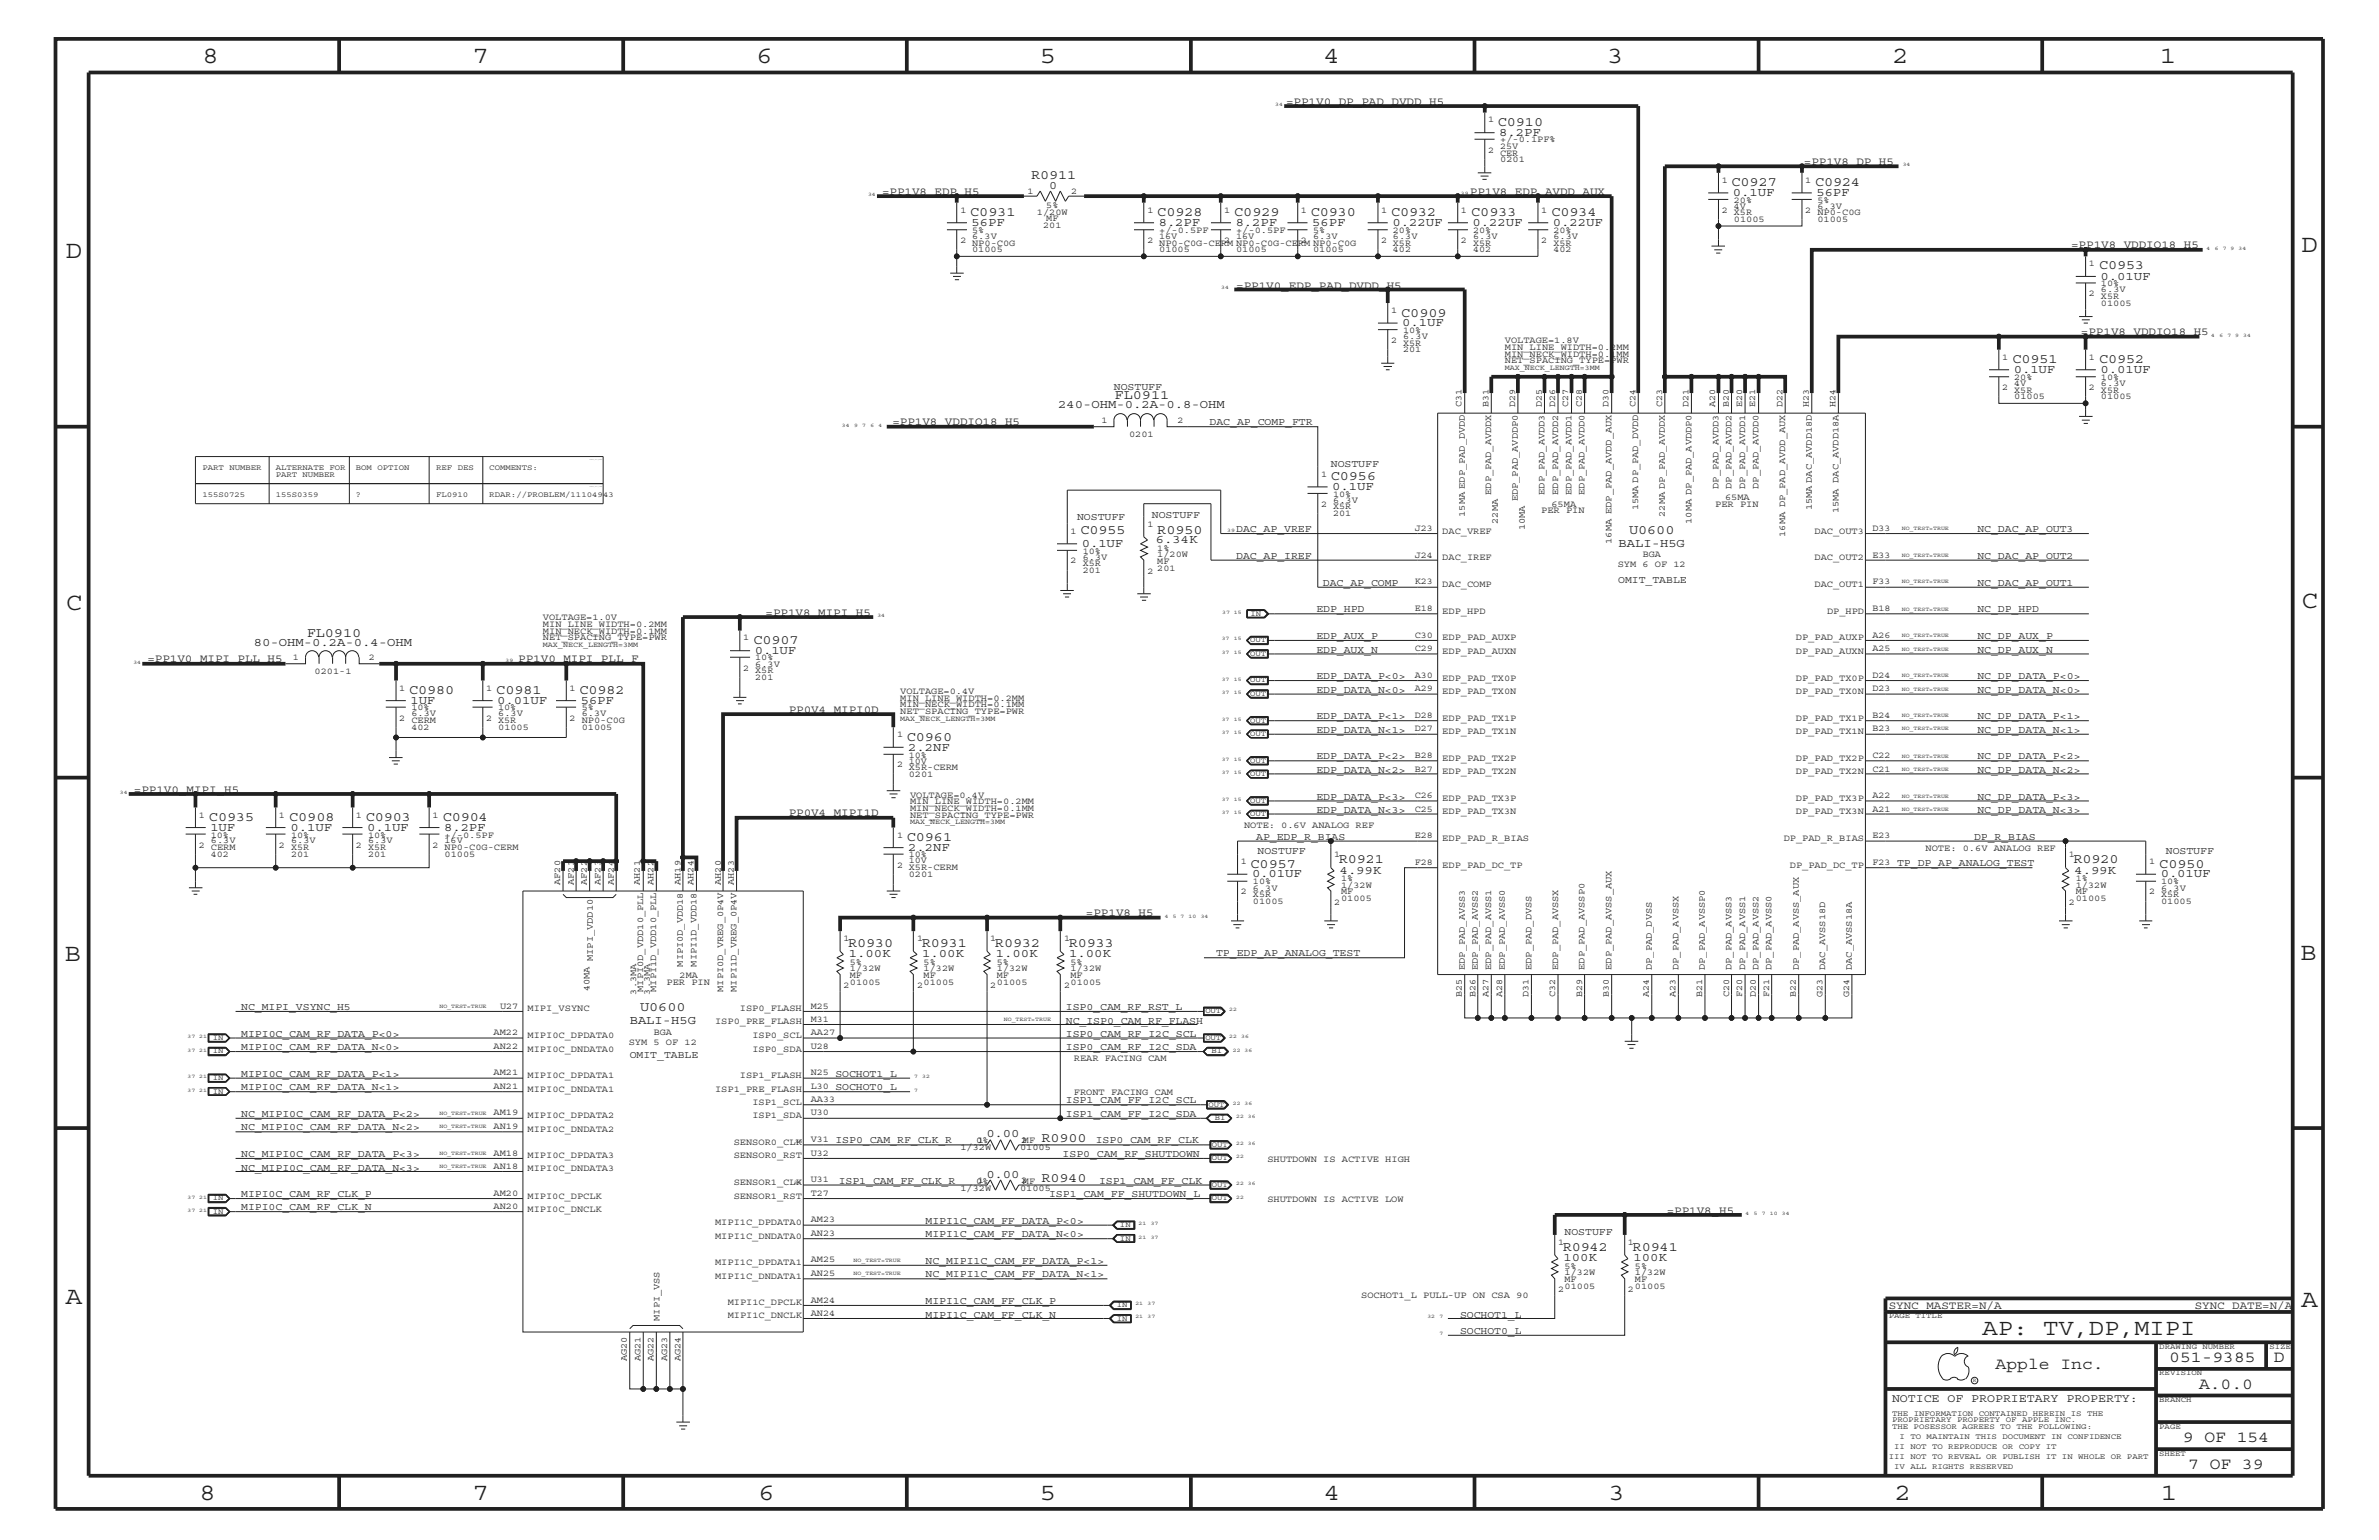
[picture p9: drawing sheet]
<svg xmlns="http://www.w3.org/2000/svg" width="432mm" height="279mm" viewBox="0 0 432 279" stroke-linecap="round" stroke-linejoin="round" font-family="sans-serif">
<defs><g id="words">
<g font-size="4.5" fill="#231f20">
<text x="36.7" y="11.5">8</text>
<text x="85.8" y="11.5">7</text>
<text x="137.3" y="11.5">6</text>
<text x="188.7" y="11.5">5</text>
<text x="240.3" y="11.5">4</text>
<text x="291.7" y="11.5">3</text>
<text x="343.5" y="11.5">2</text>
<text x="392" y="11.5">1</text>
<text x="11.9" y="46.8">D</text>
<text x="417.8" y="45.7">D</text>
<text x="11.9" y="110.6">C</text>
<text x="417.7" y="110.4">C</text>
<text x="11.8" y="174.3">B</text>
<text x="417.6" y="174.2">B</text>
<text x="11.9" y="236.7">A</text>
<text x="417.7" y="237.1">A</text>
<text x="36.2" y="272.1">8</text>
<text x="85.8" y="272.1">7</text>
<text x="137.7" y="272.1">6</text>
<text x="188.7" y="272.1">5</text>
<text x="240.4" y="272.1">4</text>
<text x="292" y="272.1">3</text>
<text x="343.9" y="272.1">2</text>
<text x="392.2" y="272.1">1</text>
</g>
<text font-size="4.1" fill="#231f20" x="359.8" y="242.3">AP: TV,DP,MIPI</text>
<g font-size="3" fill="#231f20">
<text x="362.2" y="248.4">Apple Inc.</text>
<text x="393.7" y="247.1">051-9385</text>
<text x="399.2" y="252">A.0.0</text>
<text x="412.7" y="247.1">D</text>
<text x="396.2" y="261.6">9 OF 154</text>
<text x="397.2" y="266.6">7 OF 39</text>
</g>
<g font-size="2.5" fill="#231f20">
<text x="271.9" y="22.9">C0910</text>
<text x="187.2" y="32.5">R0911</text>
<text x="314.3" y="33.7">C0927</text>
<text x="329.4" y="33.7">C0924</text>
<text x="176.1" y="39.2">C0931</text>
<text x="210.1" y="39.2">C0928</text>
<text x="224" y="39.2">C0929</text>
<text x="237.9" y="39.2">C0930</text>
<text x="252.5" y="39.2">C0932</text>
<text x="267" y="39.2">C0933</text>
<text x="281.6" y="39.2">C0934</text>
<text x="381" y="48.9">C0953</text>
<text x="254.3" y="57.4">C0909</text>
<text x="365.3" y="65.9">C0951</text>
<text x="381" y="65.9">C0952</text>
<text x="202.3" y="72.4">FL0911</text>
<text x="241.6" y="87.1">C0956</text>
<text x="196.1" y="96.8">C0955</text>
<text x="210.1" y="96.8">R0950</text>
<text x="295.7" y="96.8">U0600</text>
<text x="55.7" y="115.5">FL0910</text>
<text x="136.7" y="116.8">C0907</text>
<text x="74.3" y="125.9">C0980</text>
<text x="90.1" y="125.9">C0981</text>
<text x="105.2" y="125.9">C0982</text>
<text x="164.6" y="134.4">C0960</text>
<text x="37.9" y="149">C0935</text>
<text x="52.5" y="149">C0908</text>
<text x="66.4" y="149">C0903</text>
<text x="80.3" y="149">C0904</text>
<text x="164.6" y="152.6">C0961</text>
<text x="227" y="157.4">C0957</text>
<text x="243" y="156.7">R0921</text>
<text x="376.3" y="156.7">R0920</text>
<text x="391.9" y="157.4">C0950</text>
<text x="153.9" y="171.8">R0930</text>
<text x="167.3" y="171.8">R0931</text>
<text x="180.6" y="171.8">R0932</text>
<text x="194" y="171.8">R0933</text>
<text x="116.2" y="183.5">U0600</text>
<text x="189" y="207.1">R0900</text>
<text x="189" y="214.4">R0940</text>
<text x="283.6" y="227">R0942</text>
<text x="296.3" y="227">R0941</text>
</g>
<g font-size="2.2" fill="#231f20">
<text x="272.1" y="24.7">8.2PF</text>
<text x="190.5" y="34.2">0</text>
<text x="314.5" y="35.6">0.1UF</text>
<text x="329.7" y="35.6">56PF</text>
<text x="176.4" y="41">56PF</text>
<text x="210.3" y="41">8.2PF</text>
<text x="224.3" y="41">8.2PF</text>
<text x="238.2" y="41">56PF</text>
<text x="252.7" y="41">0.22UF</text>
<text x="267.3" y="41">0.22UF</text>
<text x="281.9" y="41">0.22UF</text>
<text x="381.3" y="50.7">0.01UF</text>
<text x="254.5" y="59.2">0.1UF</text>
<text x="365.5" y="67.7">0.1UF</text>
<text x="381.3" y="67.7">0.01UF</text>
<text x="192.1" y="74.1">240-OHM-0.2A-0.8-OHM</text>
<text x="241.8" y="88.9">0.1UF</text>
<text x="196.3" y="99.3">0.1UF</text>
<text x="209.8" y="98.6">6.34K</text>
<text x="293.8" y="99.3">BALI-H5G</text>
<text x="46.1" y="117.2">80-OHM-0.2A-0.4-OHM</text>
<text x="137" y="118.6">0.1UF</text>
<text x="74.5" y="127.7">1UF</text>
<text x="90.3" y="127.7">0.01UF</text>
<text x="105.4" y="127.7">56PF</text>
<text x="164.8" y="136.2">2.2NF</text>
<text x="38.2" y="150.7">1UF</text>
<text x="52.7" y="150.7">0.1UF</text>
<text x="66.6" y="150.7">0.1UF</text>
<text x="80.6" y="150.7">8.2PF</text>
<text x="164.8" y="154.4">2.2NF</text>
<text x="227.2" y="159.2">0.01UF</text>
<text x="243.2" y="158.5">4.99K</text>
<text x="376.5" y="158.5">4.99K</text>
<text x="392.2" y="159.2">0.01UF</text>
<text x="154.1" y="173.7">1.00K</text>
<text x="167.4" y="173.7">1.00K</text>
<text x="180.8" y="173.7">1.00K</text>
<text x="194.1" y="173.7">1.00K</text>
<text x="114.3" y="185.9">BALI-H5G</text>
<text x="179" y="206.4">0.00</text>
<text x="179" y="213.6">0.00</text>
<text x="283.8" y="228.8">100K</text>
<text x="296.5" y="228.8">100K</text>
</g>
<text font-size="2.1" fill="#231f20" x="343.4" y="254.4">NOTICE OF PROPRIETARY PROPERTY:</text>
<g font-size="2" fill="#231f20">
<text x="233.4" y="19">=PP1V0_DP_PAD_DVDD_H5</text>
<text x="327.4" y="29.9">=PP1V8_DP_H5</text>
<text x="160.1" y="35.3">=PP1V8_EDP_H5</text>
<text x="266.8" y="35.3">PP1V8_EDP_AVDD_AUX</text>
<text x="375.9" y="45.1">=PP1V8_VDDIO18_H5</text>
<text x="224.4" y="52.4">=PP1V0_EDP_PAD_DVDD_H5</text>
<text x="377.7" y="60.8">=PP1V8_VDDIO18_H5</text>
<text x="162" y="77.2">=PP1V8_VDDIO18_H5</text>
<text x="138.9" y="111.7">=PP1V8_MIPI_H5</text>
<text x="26.8" y="120.2">=PP1V0_MIPI_PLL_H5</text>
<text x="94.1" y="120.2">PP1V0_MIPI_PLL_F</text>
<text x="143.2" y="129.3">PP0V4_MIPI0D</text>
<text x="24.3" y="143.9">=PP1V0_MIPI_H5</text>
<text x="143.2" y="148.1">PP0V4_MIPI1D</text>
<text x="197.1" y="166.2">=PP1V8_H5</text>
<text x="302.5" y="220.2">=PP1V8_H5</text>
<text x="342.8" y="237.4">SYNC_MASTER=N/A</text>
<text x="398.4" y="237.4">SYNC_DATE=N/A</text>
</g>
<g font-size="1.9" fill="#231f20">
<text x="202.2" y="70.7">NOSTUFF</text>
<text x="219.5" y="77.2">DAC_AP_COMP_FTR</text>
<text x="241.6" y="84.7">NOSTUFF</text>
<text x="195.5" y="94.3">NOSTUFF</text>
<text x="209.1" y="93.9">NOSTUFF</text>
<text x="224.4" y="101.4">DAC_AP_IREF</text>
<text x="224.4" y="96.5">DAC_AP_VREF</text>
<text x="358.9" y="96.5">NC_DAC_AP_OUT3</text>
<text x="358.9" y="101.4">NC_DAC_AP_OUT2</text>
<text x="240.1" y="106.3">DAC_AP_COMP</text>
<text x="293.7" y="105.9">OMIT_TABLE</text>
<text x="358.9" y="106.3">NC_DAC_AP_OUT1</text>
<text x="238.9" y="111.1">EDP_HPD</text>
<text x="358.9" y="111.1">NC_DP_HPD</text>
<text x="238.9" y="115.9">EDP_AUX_P</text>
<text x="238.9" y="118.4">EDP_AUX_N</text>
<text x="358.9" y="118.4">NC_DP_AUX_N</text>
<text x="358.9" y="115.9">NC_DP_AUX_P</text>
<text x="238.9" y="123.2">EDP_DATA_P&lt;0&gt;</text>
<text x="238.9" y="125.7">EDP_DATA_N&lt;0&gt;</text>
<text x="358.9" y="125.7">NC_DP_DATA_N&lt;0&gt;</text>
<text x="358.9" y="123.2">NC_DP_DATA_P&lt;0&gt;</text>
<text x="238.9" y="130.5">EDP_DATA_P&lt;1&gt;</text>
<text x="358.9" y="130.5">NC_DP_DATA_P&lt;1&gt;</text>
<text x="238.9" y="133">EDP_DATA_N&lt;1&gt;</text>
<text x="238.9" y="137.8">EDP_DATA_P&lt;2&gt;</text>
<text x="358.9" y="137.8">NC_DP_DATA_P&lt;2&gt;</text>
<text x="358.9" y="133">NC_DP_DATA_N&lt;1&gt;</text>
<text x="238.9" y="140.2">EDP_DATA_N&lt;2&gt;</text>
<text x="358.9" y="140.2">NC_DP_DATA_N&lt;2&gt;</text>
<text x="238.9" y="145.1">EDP_DATA_P&lt;3&gt;</text>
<text x="238.9" y="147.5">EDP_DATA_N&lt;3&gt;</text>
<text x="358.9" y="147.5">NC_DP_DATA_N&lt;3&gt;</text>
<text x="358.9" y="145.1">NC_DP_DATA_P&lt;3&gt;</text>
<text x="228" y="152.3">AP_EDP_R_BIAS</text>
<text x="228.3" y="155">NOSTUFF</text>
<text x="358.3" y="152.3">DP_R_BIAS</text>
<text x="393.1" y="155">NOSTUFF</text>
<text x="220.7" y="173.5">TP_EDP_AP_ANALOG_TEST</text>
<text x="43.8" y="183.2">NC_MIPI_VSYNC_H5</text>
<text x="193.5" y="183.2">ISP0_CAM_RF_RST_L</text>
<text x="193.5" y="185.7">NC_ISP0_CAM_RF_FLASH</text>
<text x="43.8" y="190.5">MIPI0C_CAM_RF_DATA_N&lt;0&gt;</text>
<text x="43.8" y="188.1">MIPI0C_CAM_RF_DATA_P&lt;0&gt;</text>
<text x="114.3" y="192">OMIT_TABLE</text>
<text x="193.5" y="190.5">ISP0_CAM_RF_I2C_SDA</text>
<text x="193.5" y="188.1">ISP0_CAM_RF_I2C_SCL</text>
<text x="43.8" y="197.8">MIPI0C_CAM_RF_DATA_N&lt;1&gt;</text>
<text x="43.8" y="195.4">MIPI0C_CAM_RF_DATA_P&lt;1&gt;</text>
<text x="43.8" y="202.6">NC_MIPI0C_CAM_RF_DATA_P&lt;2&gt;</text>
<text x="193.5" y="200.2">ISP1_CAM_FF_I2C_SCL</text>
<text x="193.5" y="202.6">ISP1_CAM_FF_I2C_SDA</text>
<text x="43.8" y="209.9">NC_MIPI0C_CAM_RF_DATA_P&lt;3&gt;</text>
<text x="43.8" y="205.1">NC_MIPI0C_CAM_RF_DATA_N&lt;2&gt;</text>
<text x="192.9" y="209.9">ISP0_CAM_RF_SHUTDOWN</text>
<text x="198.9" y="207.5">ISP0_CAM_RF_CLK</text>
<text x="43.8" y="212.4">NC_MIPI0C_CAM_RF_DATA_N&lt;3&gt;</text>
<text x="152.2" y="214.7">ISP1_CAM_FF_CLK_R</text>
<text x="199.5" y="214.7">ISP1_CAM_FF_CLK</text>
<text x="43.8" y="217.2">MIPI0C_CAM_RF_CLK_P</text>
<text x="43.8" y="219.6">MIPI0C_CAM_RF_CLK_N</text>
<text x="190.4" y="217.2">ISP1_CAM_FF_SHUTDOWN_L</text>
<text x="168" y="224.5">MIPI1C_CAM_FF_DATA_N&lt;0&gt;</text>
<text x="168" y="222">MIPI1C_CAM_FF_DATA_P&lt;0&gt;</text>
<text x="284" y="224.1">NOSTUFF</text>
<text x="168" y="229.3">NC_MIPI1C_CAM_FF_DATA_P&lt;1&gt;</text>
<text x="168" y="231.8">NC_MIPI1C_CAM_FF_DATA_N&lt;1&gt;</text>
<text x="168" y="236.6">MIPI1C_CAM_FF_CLK_P</text>
<text x="168" y="239">MIPI1C_CAM_FF_CLK_N</text>
<text x="265" y="239">SOCHOT1_L</text>
<text x="265" y="242">SOCHOT0_L</text>
</g>
<g font-size="1.7" fill="#231f20">
<text x="270.1" y="22.2">1</text>
<text x="270.1" y="27.7">2</text>
<text x="272.3" y="27">25V</text>
<text x="272.3" y="28.2">CER</text>
<text x="272.3" y="25.9">+/-0.1PF%</text>
<text x="272.3" y="29.4">0201</text>
<text x="186.5" y="35.2">1</text>
<text x="194.4" y="35.2">2</text>
<text x="312.5" y="33.1">1</text>
<text x="327.7" y="33.1">1</text>
<text x="174.3" y="38.6">1</text>
<text x="188.2" y="39">1/20W</text>
<text x="189.4" y="41.4">201</text>
<text x="189.9" y="40.2">MF</text>
<text x="189.9" y="37.8">5%</text>
<text x="208.3" y="38.6">1</text>
<text x="222.2" y="38.6">1</text>
<text x="236.1" y="38.6">1</text>
<text x="250.7" y="38.6">1</text>
<text x="265.2" y="38.6">1</text>
<text x="279.7" y="38.6">1</text>
<text x="312.5" y="38.6">2 X5R</text>
<text x="314.7" y="37.9">4V</text>
<text x="314.7" y="36.8">20%</text>
<text x="314.7" y="40.3">01005</text>
<text x="327.7" y="38.6">2 NP0-C0G</text>
<text x="329.9" y="37.9">6.3V</text>
<text x="329.9" y="36.8">5%</text>
<text x="329.9" y="40.3">01005</text>
<text x="174.3" y="44.1">2</text>
<text x="176.4" y="42.3">5%</text>
<text x="176.4" y="43.4">6.3V</text>
<text x="176.4" y="44.6">NP0-C0G</text>
<text x="176.4" y="45.7">01005</text>
<text x="208.3" y="44.1">2</text>
<text x="210.4" y="43.4">16V</text>
<text x="210.4" y="45.7">01005</text>
<text x="210.4" y="44.6">NP0-C0G-CERM NP0-C0G-CERM NP0-C0G</text>
<text x="210.4" y="42.3">+/-0.5PF</text>
<text x="222.2" y="44.1">2</text>
<text x="224.4" y="43.4">16V</text>
<text x="224.4" y="45.7">01005</text>
<text x="224.4" y="42.3">+/-0.5PF</text>
<text x="236.1" y="44.1">2</text>
<text x="238.3" y="42.3">5%</text>
<text x="238.3" y="43.4">6.3V</text>
<text x="238.3" y="45.7">01005</text>
<text x="250.7" y="44.1">2</text>
<text x="252.8" y="45.7">402</text>
<text x="252.8" y="42.3">20%</text>
<text x="252.8" y="43.4">6.3V</text>
<text x="252.8" y="44.6">X5R</text>
<text x="265.2" y="44.1">2</text>
<text x="267.4" y="45.7">402</text>
<text x="267.4" y="42.3">20%</text>
<text x="267.4" y="43.4">6.3V</text>
<text x="267.4" y="44.6">X5R</text>
<text x="279.7" y="44.1">2</text>
<text x="281.9" y="42.3">20%</text>
<text x="281.9" y="43.4">6.3V</text>
<text x="281.9" y="45.7">402</text>
<text x="281.9" y="44.6">X5R</text>
<text x="379.1" y="48.3">1</text>
<text x="379.1" y="53.8">2</text>
<text x="381.3" y="53">6.3V</text>
<text x="381.3" y="51.9">10%</text>
<text x="252.5" y="56.8">1</text>
<text x="381.3" y="54.2">X5R</text>
<text x="381.3" y="55.5">01005</text>
<text x="252.5" y="62.3">2</text>
<text x="254.7" y="61.5">6.3V</text>
<text x="254.7" y="62.8">X5R</text>
<text x="254.7" y="64">201</text>
<text x="254.7" y="60.4">10%</text>
<text x="273.1" y="62.3">VOLTAGE=1.8V</text>
<text x="273.1" y="63.4">MIN_LINE_WIDTH=0.2MM</text>
<text x="273.1" y="65.9">NET_SPACING_TYPE=PWR</text>
<text x="273.1" y="64.7">MIN_NECK_WIDTH=0.1MM</text>
<text x="363.4" y="65.3">1</text>
<text x="379.1" y="65.3">1</text>
<text x="363.4" y="70.7">2</text>
<text x="365.6" y="70">4V</text>
<text x="365.6" y="68.9">20%</text>
<text x="365.6" y="71.2">X5R</text>
<text x="379.1" y="70.7">2</text>
<text x="381.3" y="70">6.3V</text>
<text x="381.3" y="71.2">X5R</text>
<text x="381.3" y="68.9">10%</text>
<text x="199.9" y="76.8">1</text>
<text x="213.7" y="76.8">2</text>
<text x="265.3" y="73.9" transform="rotate(-90 265.3 73.9)">C31</text>
<text x="270.2" y="73.9" transform="rotate(-90 270.2 73.9)">B31</text>
<text x="275" y="73.9" transform="rotate(-90 275 73.9)">D29</text>
<text x="279.8" y="73.9" transform="rotate(-90 279.8 73.9)">D25</text>
<text x="282.3" y="73.9" transform="rotate(-90 282.3 73.9)">D26</text>
<text x="284.6" y="73.9" transform="rotate(-90 284.6 73.9)">C27</text>
<text x="287.1" y="73.9" transform="rotate(-90 287.1 73.9)">C28</text>
<text x="291.9" y="73.9" transform="rotate(-90 291.9 73.9)">D30</text>
<text x="296.8" y="73.9" transform="rotate(-90 296.8 73.9)">C24</text>
<text x="301.7" y="73.9" transform="rotate(-90 301.7 73.9)">C23</text>
<text x="306.5" y="73.9" transform="rotate(-90 306.5 73.9)">D21</text>
<text x="311.3" y="73.9" transform="rotate(-90 311.3 73.9)">A20</text>
<text x="313.8" y="73.9" transform="rotate(-90 313.8 73.9)">B20</text>
<text x="316.2" y="73.9" transform="rotate(-90 316.2 73.9)">E20</text>
<text x="318.6" y="73.9" transform="rotate(-90 318.6 73.9)">E21</text>
<text x="323.5" y="73.9" transform="rotate(-90 323.5 73.9)">D22</text>
<text x="328.3" y="73.9" transform="rotate(-90 328.3 73.9)">H23</text>
<text x="333.2" y="73.9" transform="rotate(-90 333.2 73.9)">H24</text>
<text x="365.6" y="72.4">01005</text>
<text x="381.3" y="72.4">01005</text>
<text x="204.9" y="79.4">0201</text>
<text x="239.8" y="86.5">1</text>
<text x="270.7" y="89.8" transform="rotate(-90 270.7 89.8)">EDP_PAD_AVDDX</text>
<text x="280.3" y="89.8" transform="rotate(-90 280.3 89.8)">EDP_PAD_AVDD3</text>
<text x="282.8" y="89.8" transform="rotate(-90 282.8 89.8)">EDP_PAD_AVDD2</text>
<text x="285.2" y="89.8" transform="rotate(-90 285.2 89.8)">EDP_PAD_AVDD1</text>
<text x="287.6" y="89.8" transform="rotate(-90 287.6 89.8)">EDP_PAD_AVDD0</text>
<text x="311.9" y="88.7" transform="rotate(-90 311.9 88.7)">DP_PAD_AVDD3</text>
<text x="314.3" y="88.7" transform="rotate(-90 314.3 88.7)">DP_PAD_AVDD2</text>
<text x="316.7" y="88.7" transform="rotate(-90 316.7 88.7)">DP_PAD_AVDD1</text>
<text x="319.2" y="88.7" transform="rotate(-90 319.2 88.7)">DP_PAD_AVDD0</text>
<text x="208.3" y="95.6">1</text>
<text x="239.8" y="92">2 X5R</text>
<text x="242" y="91.2">6.3V</text>
<text x="242" y="93.7">201</text>
<text x="242" y="90.1">10%</text>
<text x="265.9" y="93.8" transform="rotate(-90 265.9 93.8)">15MA EDP_PAD_DVDD</text>
<text x="271.9" y="95" transform="rotate(-90 271.9 95)">22MA</text>
<text x="275.5" y="91" transform="rotate(-90 275.5 91)">EDP_PAD_AVDDP0</text>
<text x="279.7" y="93.2">PER PIN</text>
<text x="281.6" y="92">65MA</text>
<text x="297.3" y="92.6" transform="rotate(-90 297.3 92.6)">15MA DP_PAD_DVDD</text>
<text x="302.2" y="93.8" transform="rotate(-90 302.2 93.8)">22MA DP_PAD_AVDDX</text>
<text x="307" y="95" transform="rotate(-90 307 95)">10MA DP_PAD_AVDDP0</text>
<text x="311.3" y="92">PER PIN</text>
<text x="313.1" y="90.7">65MA</text>
<text x="328.8" y="92.6" transform="rotate(-90 328.8 92.6)">15MA DAC_AVDD18D</text>
<text x="333.7" y="93.2" transform="rotate(-90 333.7 93.2)">15MA DAC_AVDD18A</text>
<text x="194.3" y="96.8">1</text>
<text x="196.5" y="101.5">6.3V</text>
<text x="196.5" y="100.4">10%</text>
<text x="210.1" y="101.1">1/20W</text>
<text x="210.1" y="99.9">1%</text>
<text x="256.8" y="101.2">J24</text>
<text x="256.8" y="96.3">J23</text>
<text x="261.8" y="96.8">DAC_VREF</text>
<text x="261.8" y="101.6">DAC_IREF</text>
<text x="276.8" y="96.2" transform="rotate(-90 276.8 96.2)">10MA</text>
<text x="292.5" y="98.7" transform="rotate(-90 292.5 98.7)">16MA EDP_PAD_AVDD_AUX</text>
<text x="298.2" y="101">BGA</text>
<text x="324" y="97.4" transform="rotate(-90 324 97.4)">16MA DP_PAD_AVDD_AUX</text>
<text x="329.4" y="96.8">DAC_OUT3</text>
<text x="329.4" y="101.6">DAC_OUT2</text>
<text x="339.9" y="101.2">E33</text>
<text x="339.9" y="96.3">D33</text>
<text x="194.3" y="102.2">2</text>
<text x="196.5" y="102.7">X5R</text>
<text x="196.5" y="104">201</text>
<text x="208.3" y="104.1">2</text>
<text x="210.1" y="103.6">201</text>
<text x="210.1" y="102.3">MF</text>
<text x="256.8" y="106">K23</text>
<text x="261.8" y="106.5">DAC_COMP</text>
<text x="293.6" y="102.9">SYM 6 OF 12</text>
<text x="329.4" y="106.5">DAC_OUT1</text>
<text x="339.9" y="106">F33</text>
<text x="98.6" y="112.6">VOLTAGE=1.0V</text>
<text x="98.6" y="113.7">MIN_LINE_WIDTH=0.2MM</text>
<text x="256.8" y="110.9">E18</text>
<text x="261.8" y="111.4">EDP_HPD</text>
<text x="331.6" y="111.4">DP_HPD</text>
<text x="339.9" y="110.9">B18</text>
<text x="53.2" y="119.8">1</text>
<text x="67" y="119.8">2</text>
<text x="98.6" y="116.2">NET_SPACING_TYPE=PWR</text>
<text x="98.6" y="115">MIN_NECK_WIDTH=0.1MM</text>
<text x="134.9" y="116.2">1</text>
<text x="137.1" y="119.8">10%</text>
<text x="256.8" y="118.1">C29</text>
<text x="256.8" y="115.7">C30</text>
<text x="261.8" y="116.2">EDP_PAD_AUXP</text>
<text x="261.8" y="118.6">EDP_PAD_AUXN</text>
<text x="326" y="116.2">DP_PAD_AUXP</text>
<text x="326" y="118.6">DP_PAD_AUXN</text>
<text x="339.9" y="118.1">A25</text>
<text x="339.9" y="115.7">A26</text>
<text x="57.1" y="122.4">0201-1</text>
<text x="72.5" y="125.3">1</text>
<text x="88.2" y="125.3">1</text>
<text x="103.4" y="125.3">1</text>
<text x="134.9" y="121.7">2</text>
<text x="137.1" y="122.1">X5R</text>
<text x="137.1" y="123.4">201</text>
<text x="137.1" y="120.9">6.3V</text>
<text x="163.4" y="125.9">VOLTAGE=0.4V</text>
<text x="256.8" y="125.4">A29</text>
<text x="256.8" y="123">A30</text>
<text x="261.8" y="123.5">EDP_PAD_TX0P</text>
<text x="261.8" y="125.9">EDP_PAD_TX0N</text>
<text x="326" y="123.5">DP_PAD_TX0P</text>
<text x="326" y="125.9">DP_PAD_TX0N</text>
<text x="339.9" y="125.4">D23</text>
<text x="339.9" y="123">D24</text>
<text x="72.5" y="130.8">2</text>
<text x="74.7" y="131.3">CERM</text>
<text x="74.7" y="130">6.3V</text>
<text x="74.7" y="128.9">10%</text>
<text x="88.2" y="130.8">2</text>
<text x="90.4" y="130">6.3V</text>
<text x="90.4" y="131.3">X5R</text>
<text x="90.4" y="128.9">10%</text>
<text x="103.4" y="130.8">2</text>
<text x="105.6" y="130">6.3V</text>
<text x="105.6" y="128.9">5%</text>
<text x="105.6" y="131.3">NP0-C0G</text>
<text x="163.4" y="127.1">MIN_LINE_WIDTH=0.2MM</text>
<text x="163.4" y="129.6">NET_SPACING_TYPE=PWR</text>
<text x="163.4" y="128.3">MIN_NECK_WIDTH=0.1MM</text>
<text x="256.8" y="130.2">D28</text>
<text x="261.8" y="130.8">EDP_PAD_TX1P</text>
<text x="326" y="130.8">DP_PAD_TX1P</text>
<text x="339.9" y="130.2">B24</text>
<text x="74.7" y="132.4">402</text>
<text x="90.4" y="132.4">01005</text>
<text x="105.6" y="132.4">01005</text>
<text x="162.8" y="133.8">1</text>
<text x="164.9" y="137.4">10%</text>
<text x="256.8" y="132.7">D27</text>
<text x="256.8" y="137.5">B28</text>
<text x="261.8" y="133.2">EDP_PAD_TX1N</text>
<text x="326" y="133.2">DP_PAD_TX1N</text>
<text x="339.9" y="132.7">B23</text>
<text x="339.9" y="137.5">C22</text>
<text x="162.8" y="139.2">2</text>
<text x="164.9" y="138.5">10V</text>
<text x="164.9" y="139.7">X5R-CERM</text>
<text x="164.9" y="140.9">0201</text>
<text x="256.8" y="140">B27</text>
<text x="261.8" y="138">EDP_PAD_TX2P</text>
<text x="261.8" y="140.4">EDP_PAD_TX2N</text>
<text x="326" y="138">DP_PAD_TX2P</text>
<text x="326" y="140.4">DP_PAD_TX2N</text>
<text x="339.9" y="140">C21</text>
<text x="36.1" y="148.4">1</text>
<text x="50.6" y="148.4">1</text>
<text x="64.6" y="148.4">1</text>
<text x="78.5" y="148.4">1</text>
<text x="165.2" y="147.1">MIN_NECK_WIDTH=0.1MM</text>
<text x="165.2" y="145.9">MIN_LINE_WIDTH=0.2MM</text>
<text x="165.2" y="148.4">NET_SPACING_TYPE=PWR</text>
<text x="165.2" y="144.7">VOLTAGE=0.4V</text>
<text x="256.8" y="147.3">C25</text>
<text x="256.8" y="144.8">C26</text>
<text x="261.8" y="145.3">EDP_PAD_TX3P</text>
<text x="261.8" y="147.7">EDP_PAD_TX3N</text>
<text x="326" y="145.3">DP_PAD_TX3P</text>
<text x="326" y="147.7">DP_PAD_TX3N</text>
<text x="339.9" y="147.3">A21</text>
<text x="339.9" y="144.8">A22</text>
<text x="36.1" y="153.8">2</text>
<text x="38.3" y="154.3">CERM</text>
<text x="38.3" y="155.5">402</text>
<text x="38.3" y="153">6.3V</text>
<text x="38.3" y="152">10%</text>
<text x="50.6" y="153.8">2</text>
<text x="52.8" y="153">6.3V</text>
<text x="52.8" y="154.3">X5R</text>
<text x="52.8" y="155.5">201</text>
<text x="52.8" y="152">10%</text>
<text x="64.6" y="153.8">2</text>
<text x="66.8" y="153">6.3V</text>
<text x="66.8" y="154.3">X5R</text>
<text x="66.8" y="155.5">201</text>
<text x="66.8" y="152">10%</text>
<text x="78.5" y="153.8">2</text>
<text x="80.7" y="153">16V</text>
<text x="80.7" y="155.5">01005</text>
<text x="80.7" y="154.3">NP0-C0G-CERM</text>
<text x="80.7" y="152">+/-0.5PF</text>
<text x="162.8" y="152">1</text>
<text x="164.9" y="155.6">10%</text>
<text x="225.8" y="150.1">NOTE: 0.6V ANALOG REF</text>
<text x="242.1" y="155.6">1</text>
<text x="256.8" y="152.1">E28</text>
<text x="261.8" y="152.6">EDP_PAD_R_BIAS</text>
<text x="323.8" y="152.6">DP_PAD_R_BIAS</text>
<text x="339.9" y="152.1">E23</text>
<text x="349.5" y="154.4">NOTE: 0.6V ANALOG REF</text>
<text x="375.5" y="155.6">1</text>
<text x="101.7" y="160.6" transform="rotate(-90 101.7 160.6)">AF20</text>
<text x="104.1" y="160.6" transform="rotate(-90 104.1 160.6)">AF21</text>
<text x="106.5" y="160.6" transform="rotate(-90 106.5 160.6)">AF22</text>
<text x="109" y="160.6" transform="rotate(-90 109 160.6)">AF23</text>
<text x="111.4" y="160.6" transform="rotate(-90 111.4 160.6)">AF24</text>
<text x="116.2" y="160.6" transform="rotate(-90 116.2 160.6)">AH21</text>
<text x="118.6" y="160.6" transform="rotate(-90 118.6 160.6)">AH22</text>
<text x="123.5" y="160.6" transform="rotate(-90 123.5 160.6)">AH19</text>
<text x="125.9" y="160.6" transform="rotate(-90 125.9 160.6)">AH24</text>
<text x="130.8" y="160.6" transform="rotate(-90 130.8 160.6)">AH20</text>
<text x="133.2" y="160.6" transform="rotate(-90 133.2 160.6)">AH23</text>
<text x="162.8" y="157.4">2</text>
<text x="164.9" y="156.7">10V</text>
<text x="164.9" y="159.1">0201</text>
<text x="164.9" y="157.9">X5R-CERM</text>
<text x="225.2" y="156.8">1</text>
<text x="227.4" y="161.6">6.3V</text>
<text x="227.4" y="160.5">10%</text>
<text x="243.4" y="159.9">1%</text>
<text x="243.4" y="161.1">1/32W</text>
<text x="256.8" y="156.9">F28</text>
<text x="261.8" y="157.4">EDP_PAD_DC_TP</text>
<text x="324.9" y="157.4">DP_PAD_DC_TP</text>
<text x="339.9" y="156.9">F23 TP_DP_AP_ANALOG_TEST</text>
<text x="376.8" y="159.9">1%</text>
<text x="376.8" y="161.1">1/32W</text>
<text x="390.1" y="156.8">1</text>
<text x="392.3" y="160.5">10%</text>
<text x="392.3" y="161.6">6.3V</text>
<text x="225.2" y="162.2">2</text>
<text x="227.4" y="163.9">01005</text>
<text x="227.4" y="162.8">X5R</text>
<text x="242.1" y="164.1">2</text>
<text x="243.4" y="162.2">MF</text>
<text x="243.4" y="163.5">01005</text>
<text x="375.5" y="164.1">2</text>
<text x="376.8" y="162.2">MF</text>
<text x="376.8" y="163.5">01005</text>
<text x="390.1" y="162.2">2</text>
<text x="392.3" y="162.8">X5R</text>
<text x="392.3" y="163.9">01005</text>
<text x="153.1" y="170.7">1</text>
<text x="166.5" y="170.7">1</text>
<text x="179.7" y="170.7">1</text>
<text x="193.1" y="170.7">1</text>
<text x="107" y="179.9" transform="rotate(-90 107 179.9)">40MA</text>
<text x="107.6" y="174.4" transform="rotate(-90 107.6 174.4)">MIPI_VDD10</text>
<text x="116.8" y="179.9" transform="rotate(-90 116.8 179.9)">MIPI0D_VDD10_PLL</text>
<text x="119.1" y="179.9" transform="rotate(-90 119.1 179.9)">MIPI1D_VDD10_PLL</text>
<text x="121" y="178.7">PER PIN</text>
<text x="123.4" y="177.4">2MA</text>
<text x="124" y="175.4" transform="rotate(-90 124 175.4)">MIPI0D_VDD18</text>
<text x="126.4" y="175.4" transform="rotate(-90 126.4 175.4)">MIPI1D_VDD18</text>
<text x="131.2" y="179.9" transform="rotate(-90 131.2 179.9)">MIPI0D_VREG_0P4V</text>
<text x="133.7" y="179.9" transform="rotate(-90 133.7 179.9)">MIPI1D_VREG_0P4V</text>
<text x="153.1" y="179.3">2</text>
<text x="154.3" y="177.4">MF</text>
<text x="154.3" y="175">5%</text>
<text x="154.3" y="176.2">1/32W</text>
<text x="154.3" y="178.7">01005</text>
<text x="166.5" y="179.3">2</text>
<text x="167.6" y="177.4">MF</text>
<text x="167.6" y="175">5%</text>
<text x="167.6" y="176.2">1/32W</text>
<text x="167.6" y="178.7">01005</text>
<text x="179.7" y="179.3">2</text>
<text x="180.9" y="177.4">MF</text>
<text x="180.9" y="175">5%</text>
<text x="180.9" y="176.2">1/32W</text>
<text x="180.9" y="178.7">01005</text>
<text x="193.1" y="179.3">2</text>
<text x="194.3" y="176.2">1/32W</text>
<text x="194.3" y="178.7">01005</text>
<text x="194.3" y="177.4">MF</text>
<text x="194.3" y="175">5%</text>
<text x="265.9" y="176" transform="rotate(-90 265.9 176)">EDP_PAD_AVSS3</text>
<text x="268.2" y="176" transform="rotate(-90 268.2 176)">EDP_PAD_AVSS2</text>
<text x="270.7" y="176" transform="rotate(-90 270.7 176)">EDP_PAD_AVSS1</text>
<text x="273.1" y="176" transform="rotate(-90 273.1 176)">EDP_PAD_AVSS0</text>
<text x="278" y="176" transform="rotate(-90 278 176)">EDP_PAD_DVSS</text>
<text x="282.8" y="176" transform="rotate(-90 282.8 176)">EDP_PAD_AVSSX</text>
<text x="287.6" y="176" transform="rotate(-90 287.6 176)">EDP_PAD_AVSSP0</text>
<text x="292.5" y="176" transform="rotate(-90 292.5 176)">EDP_PAD_AVSS_AUX</text>
<text x="299.8" y="176" transform="rotate(-90 299.8 176)">DP_PAD_DVSS</text>
<text x="304.6" y="176" transform="rotate(-90 304.6 176)">DP_PAD_AVSSX</text>
<text x="309.5" y="176" transform="rotate(-90 309.5 176)">DP_PAD_AVSSP0</text>
<text x="314.3" y="176" transform="rotate(-90 314.3 176)">DP_PAD_AVSS3</text>
<text x="316.7" y="176" transform="rotate(-90 316.7 176)">DP_PAD_AVSS1</text>
<text x="319.2" y="176" transform="rotate(-90 319.2 176)">DP_PAD_AVSS2</text>
<text x="321.6" y="176" transform="rotate(-90 321.6 176)">DP_PAD_AVSS0</text>
<text x="326.5" y="176" transform="rotate(-90 326.5 176)">DP_PAD_AVSS_AUX</text>
<text x="331.3" y="176" transform="rotate(-90 331.3 176)">DAC_AVSS18D</text>
<text x="336.1" y="176" transform="rotate(-90 336.1 176)">DAC_AVSS18A</text>
<text x="90.8" y="183">U27</text>
<text x="95.8" y="183.5">MIPI_VSYNC</text>
<text x="115.5" y="180.5" transform="rotate(-90 115.5 180.5)">3.3MA</text>
<text x="117.9" y="180.5" transform="rotate(-90 117.9 180.5)">3.3MA</text>
<text x="129.8" y="185.9">ISP0_PRE_FLASH</text>
<text x="134.3" y="183.5">ISP0_FLASH</text>
<text x="147.2" y="183">M25</text>
<text x="147.2" y="185.4">M31</text>
<text x="265.3" y="180.9" transform="rotate(-90 265.3 180.9)">B25</text>
<text x="267.8" y="180.9" transform="rotate(-90 267.8 180.9)">B26</text>
<text x="270.2" y="180.9" transform="rotate(-90 270.2 180.9)">A27</text>
<text x="272.6" y="180.9" transform="rotate(-90 272.6 180.9)">A28</text>
<text x="277.5" y="180.9" transform="rotate(-90 277.5 180.9)">D31</text>
<text x="282.3" y="180.9" transform="rotate(-90 282.3 180.9)">C32</text>
<text x="287.2" y="180.9" transform="rotate(-90 287.2 180.9)">B29</text>
<text x="292" y="180.9" transform="rotate(-90 292 180.9)">B30</text>
<text x="299.3" y="180.9" transform="rotate(-90 299.3 180.9)">A24</text>
<text x="304.1" y="180.9" transform="rotate(-90 304.1 180.9)">A23</text>
<text x="308.9" y="180.9" transform="rotate(-90 308.9 180.9)">B21</text>
<text x="313.9" y="180.9" transform="rotate(-90 313.9 180.9)">C20</text>
<text x="316.2" y="180.9" transform="rotate(-90 316.2 180.9)">F20</text>
<text x="318.7" y="180.9" transform="rotate(-90 318.7 180.9)">D20</text>
<text x="321.1" y="180.9" transform="rotate(-90 321.1 180.9)">F21</text>
<text x="326" y="180.9" transform="rotate(-90 326 180.9)">B22</text>
<text x="330.8" y="180.9" transform="rotate(-90 330.8 180.9)">G23</text>
<text x="335.6" y="180.9" transform="rotate(-90 335.6 180.9)">G24</text>
<text x="89.6" y="190.3">AN22</text>
<text x="89.6" y="187.8">AM22</text>
<text x="95.8" y="190.8">MIPI0C_DNDATA0</text>
<text x="95.8" y="188.3">MIPI0C_DPDATA0</text>
<text x="114.1" y="189.5">SYM 5 OF 12</text>
<text x="118.7" y="187.7">BGA</text>
<text x="136.6" y="188.3">ISP0_SCL</text>
<text x="136.6" y="190.8">ISP0_SDA</text>
<text x="147.2" y="187.8">AA27</text>
<text x="147.2" y="190.3">U28</text>
<text x="89.6" y="197.6">AN21</text>
<text x="89.6" y="195.1">AM21</text>
<text x="95.8" y="195.6">MIPI0C_DPDATA1</text>
<text x="134.3" y="195.6">ISP1_FLASH</text>
<text x="147.2" y="195.1">N25 SOCHOT1_L</text>
<text x="147.2" y="197.6">L30 SOCHOT0_L</text>
<text x="194.9" y="192.6">REAR FACING CAM</text>
<text x="89.6" y="202.4">AM19</text>
<text x="95.8" y="198.1">MIPI0C_DNDATA1</text>
<text x="95.8" y="202.9">MIPI0C_DPDATA2</text>
<text x="129.8" y="198.1">ISP1_PRE_FLASH</text>
<text x="136.6" y="200.4">ISP1_SCL</text>
<text x="136.6" y="202.9">ISP1_SDA</text>
<text x="147.2" y="200">AA33</text>
<text x="147.2" y="202.4">U30</text>
<text x="194.9" y="198.7">FRONT FACING CAM</text>
<text x="89.6" y="204.8">AN19</text>
<text x="89.6" y="209.7">AM18</text>
<text x="95.8" y="205.3">MIPI0C_DNDATA2</text>
<text x="133.2" y="207.7">SENSOR0_CLK</text>
<text x="147.2" y="207.2">V31 ISP0_CAM_RF_CLK_R</text>
<text x="147.2" y="209.7">U32</text>
<text x="174.3" y="208.7">1/32W</text>
<text x="177.2" y="207.5">0%</text>
<text x="177.5" y="207.4">1</text>
<text x="185.2" y="208.7">01005</text>
<text x="185.3" y="207.4">2MF</text>
<text x="89.6" y="212.1">AN18</text>
<text x="95.8" y="212.5">MIPI0C_DNDATA3</text>
<text x="95.8" y="210.2">MIPI0C_DPDATA3</text>
<text x="133.2" y="210.2">SENSOR0_RST</text>
<text x="133.2" y="215">SENSOR1_CLK</text>
<text x="147.2" y="214.5">U31</text>
<text x="177.2" y="214.7">0%</text>
<text x="177.5" y="214.7">1</text>
<text x="185.3" y="214.7">2MF</text>
<text x="230" y="210.8">SHUTDOWN IS ACTIVE HIGH</text>
<text x="89.6" y="219.4">AN20</text>
<text x="89.6" y="216.9">AM20</text>
<text x="95.8" y="219.8">MIPI0C_DNCLK</text>
<text x="95.8" y="217.5">MIPI0C_DPCLK</text>
<text x="133.2" y="217.5">SENSOR1_RST</text>
<text x="147.2" y="216.9">T27</text>
<text x="147.2" y="221.8">AM23</text>
<text x="174.3" y="216">1/32W</text>
<text x="185.2" y="216">01005</text>
<text x="230" y="218">SHUTDOWN IS ACTIVE LOW</text>
<text x="129.8" y="224.7">MIPI1C_DNDATA0</text>
<text x="129.8" y="222.3">MIPI1C_DPDATA0</text>
<text x="147.2" y="224.2">AN23</text>
<text x="282.8" y="225.9">1</text>
<text x="295.5" y="225.9">1</text>
<text x="129.8" y="232">MIPI1C_DNDATA1</text>
<text x="129.8" y="229.6">MIPI1C_DPDATA1</text>
<text x="147.2" y="231.5">AN25</text>
<text x="147.2" y="229.1">AM25</text>
<text x="284" y="232.6">MF</text>
<text x="284" y="230.2">5%</text>
<text x="284" y="231.3">1/32W</text>
<text x="284" y="233.8">01005</text>
<text x="296.8" y="232.6">MF</text>
<text x="296.8" y="230.2">5%</text>
<text x="296.8" y="231.3">1/32W</text>
<text x="296.8" y="233.8">01005</text>
<text x="119.7" y="239.6" transform="rotate(-90 119.7 239.6)">MIPI_VSS</text>
<text x="132.1" y="239.2">MIPI1C_DNCLK</text>
<text x="132.1" y="236.8">MIPI1C_DPCLK</text>
<text x="147.2" y="238.8">AN24</text>
<text x="147.2" y="236.3">AM24</text>
<text x="247.1" y="235.6">SOCHOT1_L PULL-UP ON CSA 90</text>
<text x="282.8" y="234.4">2</text>
<text x="295.5" y="234.4">2</text>
<text x="113.8" y="247" transform="rotate(-90 113.8 247)">AG20</text>
<text x="116.2" y="247" transform="rotate(-90 116.2 247)">AG21</text>
<text x="118.6" y="247" transform="rotate(-90 118.6 247)">AG22</text>
<text x="121.1" y="247" transform="rotate(-90 121.1 247)">AG23</text>
<text x="123.5" y="247" transform="rotate(-90 123.5 247)">AG24</text>
</g>
<g font-size="1.4" fill="#231f20">
<text x="273.1" y="67.1">MAX_NECK_LENGTH=3MM</text>
<text x="36.7" y="85.3">PART NUMBER</text>
<text x="50" y="85.3">ALTERNATE FOR</text>
<text x="50" y="86.5">PART NUMBER</text>
<text x="64.6" y="85.3">BOM OPTION</text>
<text x="79.2" y="85.3">REF DES</text>
<text x="88.8" y="85.3">COMMENTS:</text>
<text x="36.7" y="90.1">155S0725</text>
<text x="50" y="90.1">155S0359</text>
<text x="64.6" y="90.1">?</text>
<text x="79.2" y="90.1">FL0910</text>
<text x="88.8" y="90.1">RDAR://PROBLEM/11104943</text>
<text x="227" y="111.7">IN</text>
<text x="98.6" y="117.4">MAX_NECK_LENGTH=3MM</text>
<text x="226.9" y="116.5">OUT</text>
<text x="226.9" y="119">OUT</text>
<text x="226.9" y="123.8">OUT</text>
<text x="163.4" y="130.8">MAX_NECK_LENGTH=3MM</text>
<text x="226.9" y="126.3">OUT</text>
<text x="226.9" y="131.1">OUT</text>
<text x="226.9" y="133.5">OUT</text>
<text x="226.9" y="138.4">OUT</text>
<text x="226.9" y="140.8">OUT</text>
<text x="165.2" y="149.5">MAX_NECK_LENGTH=3MM</text>
<text x="226.9" y="145.7">OUT</text>
<text x="226.9" y="148.1">OUT</text>
<text x="218.8" y="183.8">OUT</text>
<text x="38.6" y="191.1">IN</text>
<text x="38.6" y="188.7">IN</text>
<text x="218.8" y="188.7">OUT</text>
<text x="219.9" y="191.1">BI</text>
<text x="38.6" y="195.9">IN</text>
<text x="38.6" y="198.4">IN</text>
<text x="219.4" y="200.9">OUT</text>
<text x="220.5" y="203.2">BI</text>
<text x="220" y="208.1">OUT</text>
<text x="220" y="210.5">OUT</text>
<text x="220" y="215.3">OUT</text>
<text x="38.6" y="217.8">IN</text>
<text x="38.6" y="220.2">IN</text>
<text x="220" y="217.8">OUT</text>
<text x="203.3" y="225.1">IN</text>
<text x="203.3" y="222.6">IN</text>
<text x="202.7" y="237.2">IN</text>
<text x="202.7" y="239.6">IN</text>
<text x="342.8" y="239.2">PAGE TITLE</text>
<text x="391.9" y="244.7">DRAWING NUMBER</text>
<text x="411.9" y="244.7">SIZE</text>
<text x="391.9" y="249.5">REVISION</text>
<text x="343.4" y="256.8">THE INFORMATION CONTAINED HEREIN IS THE</text>
<text x="391.9" y="254.4">BRANCH</text>
<text x="343.4" y="258">PROPRIETARY PROPERTY OF APPLE INC.</text>
<text x="343.4" y="259.3">THE POSESSOR AGREES TO THE FOLLOWING:</text>
<text x="343.8" y="262.9">II NOT TO REPRODUCE OR COPY IT</text>
<text x="344.8" y="261.1">I TO MAINTAIN THIS DOCUMENT IN CONFIDENCE</text>
<text x="391.9" y="259.3">PAGE</text>
<text x="342.8" y="264.7">III NOT TO REVEAL OR PUBLISH IT IN WHOLE OR PART</text>
<text x="343.8" y="266.6">IV ALL RIGHTS RESERVED</text>
<text x="391.9" y="264.1">SHEET</text>
</g>
<g font-size="1" fill="#231f20">
<text x="231.5" y="19.2">34</text>
<text x="157.6" y="35.6">34</text>
<text x="265.2" y="35.3">39</text>
<text x="345.4" y="30.2">34</text>
<text x="400.5" y="45.3">4</text>
<text x="402" y="45.3">6</text>
<text x="403.4" y="45.3">7</text>
<text x="404.9" y="45.3">9</text>
<text x="406.3" y="45.3">34</text>
<text x="221.7" y="52.5">34</text>
<text x="401.3" y="61.1">4</text>
<text x="402.8" y="61.1">6</text>
<text x="404.3" y="61.1">7</text>
<text x="405.7" y="61.1">9</text>
<text x="407.2" y="61.1">34</text>
<text x="152.8" y="77.4">34</text>
<text x="155" y="77.4">9</text>
<text x="156.5" y="77.4">7</text>
<text x="158" y="77.4">6</text>
<text x="159.4" y="77.4">4</text>
<text x="222.8" y="96.5">39</text>
<text x="345.2" y="96.2">NO_TEST=TRUE</text>
<text x="345.2" y="101">NO_TEST=TRUE</text>
<text x="345.2" y="105.9">NO_TEST=TRUE</text>
<text x="159.3" y="112">34</text>
<text x="221.8" y="111.4">37 15</text>
<text x="345.2" y="110.8">NO_TEST=TRUE</text>
<text x="221.7" y="116.2">37</text>
<text x="221.7" y="118.6">37</text>
<text x="223.9" y="116.2">15</text>
<text x="223.9" y="118.6">15</text>
<text x="345.2" y="118.1">NO_TEST=TRUE</text>
<text x="345.2" y="115.6">NO_TEST=TRUE</text>
<text x="24.2" y="120.4">34</text>
<text x="91.8" y="120.2">39</text>
<text x="221.7" y="123.5">37</text>
<text x="221.7" y="125.9">37</text>
<text x="223.9" y="123.5">15</text>
<text x="223.9" y="125.9">15</text>
<text x="345.2" y="125.3">NO_TEST=TRUE</text>
<text x="345.2" y="122.9">NO_TEST=TRUE</text>
<text x="221.7" y="130.8">37</text>
<text x="223.9" y="130.8">15</text>
<text x="345.2" y="130.2">NO_TEST=TRUE</text>
<text x="221.7" y="133.2">37</text>
<text x="223.9" y="133.2">15</text>
<text x="345.2" y="137.4">NO_TEST=TRUE</text>
<text x="345.2" y="132.5">NO_TEST=TRUE</text>
<text x="221.7" y="138">37</text>
<text x="221.7" y="140.4">37</text>
<text x="223.9" y="138">15</text>
<text x="223.9" y="140.4">15</text>
<text x="345.2" y="139.8">NO_TEST=TRUE</text>
<text x="21.8" y="144">34</text>
<text x="221.7" y="145.3">37</text>
<text x="221.7" y="147.7">37</text>
<text x="223.9" y="145.3">15</text>
<text x="223.9" y="147.7">15</text>
<text x="345.2" y="147.1">NO_TEST=TRUE</text>
<text x="345.2" y="144.7">NO_TEST=TRUE</text>
<text x="211.4" y="166.5">4</text>
<text x="212.9" y="166.5">5</text>
<text x="214.3" y="166.5">7</text>
<text x="215.7" y="166.5">10</text>
<text x="217.9" y="166.5">34</text>
<text x="79.8" y="182.9">NO_TEST=TRUE</text>
<text x="182.2" y="185.3">NO_TEST=TRUE</text>
<text x="223.1" y="183.5">22</text>
<text x="34" y="190.8">37 21</text>
<text x="34" y="188.3">37 21</text>
<text x="223.1" y="188.3">22</text>
<text x="223.8" y="190.8">22 36</text>
<text x="225.3" y="188.3">36</text>
<text x="34" y="195.6">37 21</text>
<text x="165.9" y="195.6">7</text>
<text x="167.4" y="195.6">32</text>
<text x="34" y="198.1">37 21</text>
<text x="79.8" y="202.3">NO_TEST=TRUE</text>
<text x="165.9" y="198.1">7</text>
<text x="223.8" y="200.4">22 36</text>
<text x="224.4" y="202.9">22 36</text>
<text x="79.8" y="209.6">NO_TEST=TRUE</text>
<text x="79.8" y="204.7">NO_TEST=TRUE</text>
<text x="144.3" y="207.5">36</text>
<text x="224.4" y="207.7">22 36</text>
<text x="79.8" y="211.9">NO_TEST=TRUE</text>
<text x="144.1" y="214.7">36</text>
<text x="224.4" y="210.2">22</text>
<text x="224.4" y="215">22 36</text>
<text x="34" y="217.5">37 21</text>
<text x="34" y="219.8">37 21</text>
<text x="224.4" y="217.5">22</text>
<text x="316.8" y="220.4">4</text>
<text x="318.3" y="220.4">5</text>
<text x="319.8" y="220.4">7</text>
<text x="321.2" y="220.4">10</text>
<text x="323.4" y="220.4">34</text>
<text x="206.7" y="224.7">21</text>
<text x="206.7" y="222.3">21</text>
<text x="208.9" y="224.7">37</text>
<text x="208.9" y="222.3">37</text>
<text x="154.9" y="229">NO_TEST=TRUE</text>
<text x="154.9" y="231.3">NO_TEST=TRUE</text>
<text x="206.1" y="236.8">21</text>
<text x="206.1" y="239.2">21</text>
<text x="208.3" y="236.8">37</text>
<text x="208.3" y="239.2">37</text>
<text x="259.1" y="239.2">32</text>
<text x="261.3" y="239.2">7</text>
<text x="261.3" y="242.3">7</text>
<text x="358.1" y="250.7">R</text>
</g>
</g></defs>
<g fill="none" stroke="#231f20" stroke-width=".18">
<path d="M173.7 36.8v3.6M185.8 35.6h2.4l.6-.9 .9 1.8 1-1.8 .9 1.8 .8-1.8 1 1.8 .6-.9h2.8M207.6 36.8v3.6M221.6 36.8v3.6M235.5 36.8v3.6M250.1 36.8v3.6M264.6 36.8v3.6M267.6 24.1h3.7M267.6 25.3h3.7M268.2 31.4h2.5M268.7 31.9h1.5M269.1 32.5h.7"/>
<path d="M269.5 20.4v3.7M269.5 25.3v6.1M279.1 36.8v3.6M310 35h3.7M310 36.2h3.7M311.9 31.4v3.6M311.9 36.2v8.4M325.2 35h3.6M325.2 36.2h3.6M327.1 36.2v4.8h-15.2M327.1 31.4v3.6M171.9 41.7h3.6"/>
<path d="M171.9 40.4h3.6M172.5 49.6h2.4M173 50.2h1.4M173.3 50.7h.8M173.7 41.7v7.9M205.8 41.7h3.7M205.8 40.4h3.7M207.6 41.7v4.8h-33.9M219.8 40.4h3.6M219.8 41.7h3.6M221.6 41.7v4.8h-14M233.7 40.4h3.6"/>
<path d="M233.7 41.7h3.6M235.5 41.7v4.8h-13.9M248.2 40.4h3.7M248.2 41.7h3.7M250.1 59.8h3.6M250.1 41.7v4.8h-14.6M250.1 58.6h3.6M251.9 55v3.6M251.9 59.8v6.1M262.8 40.4h3.6M262.8 41.7h3.6M264.6 41.7v4.8h-14.5"/>
<path d="M277.4 40.4h3.6M277.4 41.7h3.6M279.1 41.7v4.8h-14.5M310.6 44.6h2.5M311.1 45.3h1.5M311.5 45.9h.8M376.8 50.2h3.6M376.8 51.3h3.6M377.4 57.4h2.4M377.9 58h1.4M378.2 58.6h.8M378.5 46.5v3.7"/>
<path d="M378.5 51.3v6.1M204.6 76.2a1.19 1.19 0 0 0-1.2-1.2 1.19 1.19 0 0 0-1.2 1.2v1.2h-3.7M207 76.2a1.19 1.19 0 0 0-1.2-1.2 1.19 1.19 0 0 0-1.2 1.2v1.2M207 76.2v1.2M207 76.2a1.19 1.19 0 0 1 1.2-1.2 1.19 1.19 0 0 1 1.2 1.2M209.5 77.4v-1.2a1.19 1.19 0 0 1 1.2-1.2 1.19 1.19 0 0 1 1.1 1.2v1.2h27.4v10.9M250.7 65.9h2.4M251.1 66.5h1.5M251.5 67.1h.7M260.9 75h77.7v101.8h-77.7zM265.9 71.3v3.7M270.7 71.3v3.7"/>
<path d="M275.5 71.3v3.7M280.3 71.3v3.7M282.8 71.3v3.7M285.2 71.3v3.7M287.6 71.3v3.7M292.5 71.3v3.7M297.3 71.3v3.7M302.2 71.3v3.7M307 71.3v3.7M311.9 71.3v3.7M314.3 71.3v3.7M316.7 71.3v3.7"/>
<path d="M319.2 71.3v3.7M324 71.3v3.7M328.8 71.3v3.7M333.7 71.3v3.7M361 67.1h3.7M361 68.4h3.7M362.8 68.4v4.8h15.7v2.4M362.8 63.4v3.7M376.8 67.1h3.6M376.8 68.4h3.6M377.4 75.6h2.4M377.9 76.2h1.4"/>
<path d="M378.2 76.8h.8M378.5 63.4v3.7M378.5 68.4v4.8M35.5 87.7h74M35.5 82.8h74v8.6h-74zM48.9 82.8v8.6M63.4 82.8v8.6M77.9 82.8v8.6M87.6 82.8v8.6M191.9 98.7h3.6M191.9 99.9h3.6M193.7 99.9v7.2"/>
<path d="M237.3 88.3h3.7M237.3 89.5h3.7M239.2 89.5v17h21.7M260.9 96.8h-39.3v-7.9h-27.9v9.8M338.6 96.8h40.5M57.8 119.2a1.19 1.19 0 0 0-1.2-1.1 1.19 1.19 0 0 0-1.1 1.1v1.2h-3.7M60.3 119.2a1.19 1.19 0 0 0-1.2-1.1 1.19 1.19 0 0 0-1.2 1.1v1.2M62.7 119.2a1.19 1.19 0 0 0-1.1-1.1 1.19 1.19 0 0 0-1.2 1.1v1.2M62.7 119.2v1.2M62.7 119.2a1.19 1.19 0 0 1 1.2-1.1 1.19 1.19 0 0 1 1.2 1.1M65.2 119.2v1.2h3.6M132.5 119.2h3.6"/>
<path d="M132.5 118.1h3.6M134.3 114.4v3.7M134.3 119.2v7.3M192.4 107.1h2.5M193 107.7h1.4M193.3 108.3h.8M206.4 107.7h2.5M206.9 108.3h1.5M207.3 108.9h.7M226.3 110.6v1.5h3.2l.8-.7-.8-.8h-3.2M226.3 116.2l.7-.7h3.1v1.4h-3.1zM226.3 110.7h3.2l.7 .7-.7 .6h-3.2"/>
<path d="M226.4 110.8h3l.6 .6-.6 .6h-3M226.4 110.7v1.3M226.4 118.6l.6-.5h3v1.1h-3zM226.4 116.2l.6-.6h3v1.2h-3zM227 115.4h3.2v1.6h-3.2l-.8-.8zM227 117.9l-.7 .7M227 117.9h3.2v1.5h-3.2l-.8-.8zM229.4 110.7l.7 .7-.7 .6M230 111.4h30.9M230 116.2h30.9M230 118.6h30.9M230.1 117.9v1.4h-3.1l-.7-.7"/>
<path d="M230.1 118h-3.1l-.7 .6M260.9 101.6h-41.1v-10.2h-12.2v6l.7 .6-1.3 .7 1.3 .6-1.3 .6 1.3 .5-1.3 .6 .6 .6v6.1M338.6 111.4h40.5M338.6 116.2h40.5M338.6 118.6h40.5M338.6 101.6h40.5M338.6 106.5h40.5M70 128.3h3.7M70 127.1h3.7M70.6 137.4h2.5M71.1 138h1.5M71.5 138.6h.7"/>
<path d="M71.9 123.5v3.6M71.9 128.3v9.1M85.8 128.3h3.6M85.8 127.1h3.6M87.6 128.3v5.5h-15.7M87.6 123.5v3.6M100.9 128.3h3.7M100.9 127.1h3.7M102.8 123.5v3.6M102.8 128.3v5.5h-15.2M133.1 126.5h2.4M133.6 127.1h1.4"/>
<path d="M133.9 127.7h.7M160.4 136.8h3.6M160.4 135.6h3.6M162.1 131.9v3.7M162.1 136.8v6.7M226.3 123.5l.7-.7h3.1v1.3h-3.1zM226.3 138l.7-.6h3.1v1.3h-3.1zM226.3 125.9l.7 .6M226.3 133.2l.7 .7M226.3 133.2l.7 .6M226.4 138l.6-.6h3v1.2h-3zM226.4 123.5l.6-.6h3v1.2h-3z"/>
<path d="M226.4 130.8l.6-.6h3v1.1h-3zM227 126.5h3.1M227 133.8h3.1M227 122.7h3.2v1.5h-3.2l-.8-.7zM227 130h3.2v1.5h-3.2l-.8-.7zM227 137.3h3.2v1.5h-3.2l-.8-.8zM227 132.4l-.8 .8 .8 .7M227 139.7l-.8 .7 .8 .8M227 130.1h3.1v1.3h-3.1l-.7-.6zM227 125.2l-.7 .7M227 132.4l-.7 .8M227 132.5l-.7 .7"/>
<path d="M227 139.7l-.7 .7M227 139.8l-.7 .6M227 125.2h3.2v1.5h-3.2l-.8-.8zM227 132.4h3.2v1.5h-3.2M227 139.7h3.2v1.5h-3.2M227 132.5h3.1M227 139.8h3.1M227 132.5l-.6 .7 .6 .6M227 139.8l-.6 .6 .6 .7M230 138h30.9M230 123.5h30.9M230 125.9h30.9"/>
<path d="M230 130.8h30.9M230 133.2h30.9M230 126.5v-1.2h-3l-.6 .6 .6 .6M230 132.5v1.3M230 139.8v1.3M230.1 125.2v1.4h-3.1l-.7-.7M230.1 132.4v1.5M230.1 139.7v1.5M230.1 125.3h-3.1l-.7 .6M338.6 138h40.5M338.6 123.5h40.5M338.6 125.9h40.5"/>
<path d="M338.6 130.8h40.5M338.6 133.2h40.5M33.7 151.3h3.6M33.7 150.1h3.6M35.5 157.4h28.5M35.5 146.5v3.6M35.5 151.3v9.8M48.3 150.1h3.5M48.3 151.3h3.5M50 146.5v3.6M50 151.3v6.1M62.1 151.3h3.7"/>
<path d="M62.1 150.1h3.7M64 146.5v3.6M64 151.3v6.1M76.1 150.1h3.7M76.1 151.3h3.7M77.9 151.3v6.1h-13.9M77.9 146.5v3.6M102.2 158v3.7M104.6 158v3.7M107 158v3.7M109.5 158v3.7M111.8 158v3.7"/>
<path d="M116.8 158v3.7M119.1 158v3.7M124 158v3.7M126.4 158v3.7M131.2 158v3.7M133.7 158v3.7M160.4 155h3.6M160.4 153.8h3.6M161 143.5h2.4M161.5 144h1.4M161.8 144.7h.8M162.1 150.1v3.7"/>
<path d="M162.1 155v6.7M222.8 158.6h3.6M222.8 159.9h3.6M224.6 159.9v7.2M226.3 140.4l.7 .8M226.3 140.4l.7 .7M226.3 147.7l.7 .7M226.4 145.3l.6-.6h3v1.2h-3zM227 141.1h3.1M227 148.4h3.1M227 147l-.8 .7 .8 .7M227 144.6l-.7 .7"/>
<path d="M227 147l-.7 .7M227 147.1l-.7 .6M227 144.6h3.2v1.5h-3.2l-.8-.8zM227 147h3.2v1.4h-3.2M227 147.1h3.1M227 147.1l-.6 .6 .6 .7M230 140.4h30.9M230 145.3h30.9M230 147.7h30.9M230 147.1v1.3M230.1 144.6v1.4h-3.1l-.7-.7M230.1 147v1.4"/>
<path d="M230.1 144.6h-3.1l-.7 .7M241.6 152.6h-17v6M260.9 152.6h-19.3v4.8l.5 .6-1.1 .6 1.1 .6-1.1 .7 1.1 .6-1.1 .6 .6 .6v5.4M260.9 157.4h-6v16.4h-36.4M338.6 152.6h36.3v4.8l.6 .6-1.2 .6 1.2 .6-1.2 .7 1.2 .6-1.2 .6 .6 .6v5.4M338.6 140.4h40.5M338.6 145.3h40.5M338.6 147.7h40.5M338.6 157.4h30.3M374.9 152.6h14.6v6M387.7 158.6h3.6M387.7 159.9h3.6"/>
<path d="M389.5 159.9v7.2M34.3 161.1h2.4M34.8 161.7h1.4M35.1 162.2h.7M94.9 161.7h50.9v80h-50.9zM102.2 162.2l.6 .6h8.5l.5-.6M152.5 168.9v3.7l.6 .6-1.2 .6 1.2 .6-1.2 .6 1.2 .6-1.2 .6 .6 .6v11.5h-6.7M161 161.7h2.4M161.5 162.2h1.4M161.8 162.8h.8M165.8 168.9v3.7l.7 .6-1.3 .6 1.3 .6-1.3 .6 1.3 .6-1.3 .6 .6 .6v14h-20M179.2 168.9v3.7l.5 .6-1.1 .6 1.1 .6-1.1 .6 1.1 .6-1.1 .6 .6 .6v23.6"/>
<path d="M192.4 168.9v3.7l.7 .6-1.2 .6 1.2 .6-1.2 .6 1.2 .6-1.2 .6 .5 .6v26.1M223.4 167.1h2.4M223.9 167.8h1.4M224.3 168.3h.7M240.4 167.1h2.4M240.9 167.8h1.4M241.2 168.3h.8M265.9 176.8v7.9h2.3M268.2 176.8v7.9h2.5M270.7 176.8v7.9h2.4M273.1 176.8v7.9h4.9M278 176.8v7.9h4.8"/>
<path d="M282.8 176.8v7.9h4.8M287.6 176.8v7.9h4.9M292.5 176.8v7.9h3.7v4.2M299.8 176.8v7.9h4.8v-7.9M309.5 176.8v7.9h4.8v-7.9M316.7 176.8v7.9h2.5v-7.9M321.6 176.8v7.9h4.9v-7.9M331.3 176.8v7.9h-4.8M336.1 176.8v7.9h-4.8M373.7 167.1h2.5M374.2 167.8h1.5M374.6 168.3h.7"/>
<path d="M388.3 167.1h2.4M388.8 167.8h1.4M389.1 168.3h.7M37.8 190h3.2l.7 .8-.7 .7h-3.2zM37.8 194.8h3.2l.7 .8-.7 .8h-3.2zM37.8 187.6h3.2l.7 .7-.7 .8h-3.2zM37.8 190v1.5h3.2l.7-.7M37.8 194.9h3.2l.7 .7-.7 .7h-3.2zM37.8 197.3v1.4M37.8 198.7h3.2M37.8 191.4h3.2M37.8 187.6h3.2l.7 .7-.7 .7h-3.2z"/>
<path d="M37.8 197.4h3.2M37.8 190.1h3.2l.7 .7M37.9 187.7h3.1l.6 .6-.6 .6h-3.1zM37.9 195h3.1l.6 .6-.6 .6h-3.1zM37.9 197.4v1.3M41 197.3l.7 .8-.7 .6M41 197.4l.6 .7M41 197.3l.7 .8M41 197.4l.7 .7M41 190l.7 .8M41 197.3h-3.2v1.4h3.2M41.6 190.8l-.6-.6h-3.1v1.2"/>
<path d="M41.6 188.3h53.3M41.6 190.8h53.3M41.6 195.6h53.3M41.6 198.1h53.3M41.6 198.1l-.6 .6M41.6 190.8l-.6 .6M41.7 198.1l-.7 .6M41.7 190.8l-.7 .6M42.8 183.5h52.1M145.8 195.6h19.4M145.8 198.1h19.4M145.8 183.5h72.7"/>
<path d="M145.8 185.9h71.5M152.5 188.3h66M165.8 190.8h52.7M218.4 190.8l.7-.8h3.2l.7 .8-.7 .7h-3.2zM218.4 182.7h3.3l.7 .8-.7 .8h-3.3zM218.4 187.6h3.3l.7 .7-.7 .8h-3.3zM218.4 187.6h3.3l.6 .7-.6 .7h-3.3M218.5 187.7h3.1l.6 .6-.6 .6h-3.1M218.5 182.9h3.1l.6 .6-.6 .6h-3.1M218.5 190.8l.6-.6h3.1l.6 .6-.6 .6h-3.1zM218.5 187.6v1.4M219 199.7h3.2l.8 .7-.8 .8h-3.2z"/>
<path d="M219 199.8h3.2l.7 .6-.7 .8M219.1 190.1h3.1l.6 .7-.6 .6h-3.1l-.7-.6zM219.1 190h3.1l.7 .8-.6 .7h-3.2l-.7-.7zM219.1 199.8h3.1l.6 .6-.6 .7h-3.1zM221.6 187.6l.7 .7-.7 .7M221.6 184.2l.6-.7-.6-.7h-3.1v1.4M221.7 182.7l.6 .8-.6 .7h-3.3M222.2 199.8l.6 .6-.6 .6h-3.1M294.9 188.9h2.4M295.4 189.5h1.4M295.7 190.2h.8M296.2 184.7h3.6"/>
<path d="M304.6 184.7h4.9M314.3 184.7h2.4M319.2 184.7h2.4M37.8 216.7h3.2l.7 .8-.7 .7h-3.2zM37.8 219.1h3.2l.7 .7-.7 .8h-3.2zM37.8 218h3.2M37.8 216.7v1.4h3.2l.7-.6M37.8 216.8h3.2l.7 .7M37.8 219.2h3.2M37.9 219.2v1.2h3.1l.6-.6M41 219.2l.6 .6M41 216.7l.7 .8"/>
<path d="M41 219.2l.7 .6M41.6 217.5l-.6-.6h-3.1v1.1M41.6 217.5h53.3M41.6 219.8h53.3M41.6 217.5l-.6 .5M41.7 219.8l-.7-.7h-3.2v1.5M41.7 217.5l-.7 .5M41.7 219.8l-.7 .7h-3.2M41.7 219.8l-.7 .8M42.8 202.9h52.1M42.8 210.2h52.1M42.8 212.5h52.1"/>
<path d="M42.8 205.3h52.1M145.8 200.4h73.3M145.8 202.9h73.3M145.8 210.2h74M145.8 217.5h74M183.4 206.8l.9 1.8M183.4 214.1l.9 1.8M183.4 206.8l-.9 1.8-.9-1.8-.9 1.8-1-1.8-.5 .9h-33.4M183.4 214.1l-.9 1.8-.9-1.8-.9 1.8-1-1.8-.5 .9h-33.4M219.1 202.9l.7-.6h3l.6 .6-.6 .6h-3zM219.6 207h3.2l.8 .7-.8 .8h-3.2zM219.6 209.4h3.2l.8 .8-.8 .7h-3.2z"/>
<path d="M219.6 214.2h3.2l.8 .8-.8 .8h-3.2zM219.6 216.7h3.2l.8 .8-.8 .7h-3.2zM219.6 208.4h3.2M219.6 210.8h3.2M219.6 215.7h3.2M219.6 207h3.2M219.6 214.3h3.2M219.7 202.2h3.1l.6 .7M219.7 202.2h3.1l.7 .7-.7 .7h-3.1M219.7 202.1h3.1l.8 .8-.8 .8h-3.1l-.8-.8zM219.7 202.2l-.7 .7 .7 .7M219.7 202.2l-.6 .7 .6 .7"/>
<path d="M219.7 207v1.4M219.7 214.3v1.4M219.7 216.8h3.1l.6 .7-.6 .5h-3.1zM219.8 207.1h3l.6 .6-.6 .6h-3zM219.8 209.6h3l.6 .6-.6 .6h-3zM219.8 214.4h3l.6 .6-.6 .6h-3zM219.8 207.7h-34.9l-.6 1M219.8 215h-34.9l-.6 1M222.8 207l.6 .7M222.8 214.3l.6 .7M222.8 207l.7 .7-.7 .7M222.8 209.4l.7 .8-.7 .6"/>
<path d="M222.8 214.3l.7 .7-.7 .7M222.8 216.7l.7 .8-.7 .6h-3.2M223.4 210.2l-.6-.7h-3.1v1.3M223.4 217.5l-.6-.6h-3v1.1M223.4 217.5l-.6 .5M223.4 207.7l-.6 .7M223.4 210.2l-.6 .6M223.4 215l-.6 .7M223.4 202.9l-.6 .7h-3.1M145.8 222.3h56.4M145.8 224.7h56.4M145.8 229.6h55.2"/>
<path d="M145.8 232h55.2M145.8 236.8h55.8M145.8 239.2h55.8M202.1 236.1h3.2v1.5h-3.2l-.8-.8zM202.1 238.5l-.8 .7 .8 .8M202.1 238.5h3.2v1.5h-3.2M202.1 236.1l-.7 .7 .7 .7h3.2M202.1 238.5l-.7 .7 .7 .8M202.2 238.6l-.6 .6 .6 .7M202.2 237.5l-.7-.7 .7-.6h3v1.3M202.2 238.6h3v1.3h-3M202.2 238.6l-.7 .6 .7 .7"/>
<path d="M202.7 221.5h3.3v1.5h-3.3l-.8-.7zM202.7 224h3.3v1.4h-3.3l-.8-.7zM202.8 224.1l-.6 .6 .6 .6M202.8 224.1h3v1.2h-3M202.8 221.6h3.1v1.4h-3.1M202.8 224.1l-.7 .6 .7 .6M202.8 221.6l-.7 .7 .7 .7M202.8 224l-.8 .7 .8 .7M202.8 221.6l-.8 .7 .8 .7M205.2 236.2h-3l-.6 .6 .6 .6h3M205.8 221.7h-3l-.6 .6 .6 .6h3M205.8 221.6v1.4"/>
<path d="M205.9 224v1.4M282.2 224.1v3.6l.6 .7-1.2 .6 1.2 .6-1.2 .6 1.2 .5-1.2 .6 .6 .7v7.2h-19.4M294.9 224.1v3.6l.6 .7-1.2 .6 1.2 .6-1.2 .6 1.2 .5-1.2 .6 .6 .7v10.3h-32.1M114.3 241.1l.6-.6h8.5l.6 .6M114.3 241.7v10.3h2.5M116.8 241.7v10.3h2.3M119.1 241.7v10.3h2.5M121.6 241.7v10.3h2.4M122.8 258h2.4M123.3 258.7h1.4M123.6 259.3h.8M124 241.7v16.3"/>
<path d="M352.4 246.1a1.72 1.72 0 0 1 2.4 0 1.69 1.69 0 0 1 2.4 0M352.4 246a3.2 3.2 0 0 0 .4 4.3l.8 .1 .4-.2M354 250.2l.7-.3 .7 .3M355.2 250.2l.7 .2 .7-.2M355.3 244.4v.3a1.18 1.18 0 0 1-.6 1.1M355.4 244.4a.99 .99 0 0 0-.6 1.4M357.2 246a1.04 1.04 0 0 0-.7 1 1.04 1.04 0 0 0 .7 1M357.3 248l.1 .7a2.11 2.11 0 0 1-.6 1.5"/>
<circle cx="269.5" cy="19.2" r=".42"/>
<circle cx="173.7" cy="35.6" r=".42"/>
<circle cx="207.6" cy="35.6" r=".42"/>
<circle cx="221.6" cy="35.6" r=".42"/>
<circle cx="235.5" cy="35.6" r=".42"/>
<circle cx="250.1" cy="35.6" r=".42"/>
<circle cx="264.6" cy="35.6" r=".42"/>
<circle cx="279.1" cy="35.6" r=".42"/>
<circle cx="311.9" cy="30.2" r=".42"/>
<circle cx="327.1" cy="30.2" r=".42"/>
<circle cx="173.7" cy="46.5" r=".42"/>
<circle cx="207.6" cy="46.5" r=".42"/>
<circle cx="221.6" cy="46.5" r=".42"/>
<circle cx="235.5" cy="46.5" r=".42"/>
<circle cx="250.1" cy="46.5" r=".42"/>
<circle cx="251.9" cy="52.5" r=".42"/>
<circle cx="264.6" cy="46.5" r=".42"/>
<circle cx="311.9" cy="41" r=".42"/>
<circle cx="378.5" cy="45.3" r=".42"/>
<circle cx="275.5" cy="68.4" r=".42"/>
<circle cx="280.3" cy="68.4" r=".42"/>
<circle cx="282.8" cy="68.4" r=".42"/>
<circle cx="285.2" cy="68.4" r=".42"/>
<circle cx="287.6" cy="68.4" r=".42"/>
<circle cx="292.5" cy="68.4" r=".42"/>
<circle cx="302.2" cy="68.4" r=".42"/>
<circle cx="307" cy="68.4" r=".42"/>
<circle cx="311.9" cy="68.4" r=".42"/>
<circle cx="314.3" cy="68.4" r=".42"/>
<circle cx="316.7" cy="68.4" r=".42"/>
<circle cx="319.2" cy="68.4" r=".42"/>
<circle cx="362.8" cy="61.1" r=".42"/>
<circle cx="378.5" cy="73.2" r=".42"/>
<circle cx="378.5" cy="61.1" r=".42"/>
<circle cx="134.3" cy="112" r=".42"/>
<circle cx="71.9" cy="133.8" r=".42"/>
<circle cx="71.9" cy="120.4" r=".42"/>
<circle cx="87.6" cy="133.8" r=".42"/>
<circle cx="87.6" cy="120.4" r=".42"/>
<circle cx="102.8" cy="120.4" r=".42"/>
<circle cx="35.5" cy="157.4" r=".42"/>
<circle cx="35.5" cy="144" r=".42"/>
<circle cx="50" cy="157.4" r=".42"/>
<circle cx="50" cy="144" r=".42"/>
<circle cx="64" cy="157.4" r=".42"/>
<circle cx="64" cy="144" r=".42"/>
<circle cx="77.9" cy="144" r=".42"/>
<circle cx="104.6" cy="156.2" r=".42"/>
<circle cx="107" cy="156.2" r=".42"/>
<circle cx="109.5" cy="156.2" r=".42"/>
<circle cx="111.8" cy="156.2" r=".42"/>
<circle cx="116.8" cy="156.2" r=".42"/>
<circle cx="124" cy="155.6" r=".42"/>
<circle cx="241.6" cy="152.6" r=".42"/>
<circle cx="374.9" cy="152.6" r=".42"/>
<circle cx="165.8" cy="166.5" r=".42"/>
<circle cx="179.2" cy="166.5" r=".42"/>
<circle cx="192.4" cy="166.5" r=".42"/>
<circle cx="152.5" cy="188.3" r=".42"/>
<circle cx="165.8" cy="190.8" r=".42"/>
<circle cx="268.2" cy="184.7" r=".42"/>
<circle cx="270.7" cy="184.7" r=".42"/>
<circle cx="273.1" cy="184.7" r=".42"/>
<circle cx="278" cy="184.7" r=".42"/>
<circle cx="282.8" cy="184.7" r=".42"/>
<circle cx="287.6" cy="184.7" r=".42"/>
<circle cx="292.5" cy="184.7" r=".42"/>
<circle cx="296.2" cy="184.7" r=".42"/>
<circle cx="299.8" cy="184.7" r=".42"/>
<circle cx="304.6" cy="184.7" r=".42"/>
<circle cx="309.5" cy="184.7" r=".42"/>
<circle cx="314.3" cy="184.7" r=".42"/>
<circle cx="316.7" cy="184.7" r=".42"/>
<circle cx="319.2" cy="184.7" r=".42"/>
<circle cx="321.6" cy="184.7" r=".42"/>
<circle cx="326.5" cy="184.7" r=".42"/>
<circle cx="331.3" cy="184.7" r=".42"/>
<circle cx="179.2" cy="200.4" r=".42"/>
<circle cx="192.4" cy="202.9" r=".42"/>
<circle cx="294.9" cy="220.4" r=".42"/>
<circle cx="116.8" cy="252" r=".42"/>
<circle cx="119.1" cy="252" r=".42"/>
<circle cx="121.6" cy="252" r=".42"/>
<circle cx="124" cy="252" r=".42"/>
<circle cx="358.4" cy="250.5" r=".59"/>
</g>
<g fill="none" stroke="#231f20" stroke-width=".68" stroke-linecap="butt">
<path d="M10.1 7.1h411.5v266.7h-411.5zM16.1 13.2h400v254.5h-400zM61.6 7.1v6.1M113.1 7.1v6.1M164.6 7.1v6.1M216.2 7.1v6.1M233.1 19.2h36.4v1.2M267.6 7.1v6.1M269.5 19.2h27.8v52.1M319.2 7.1v6.1M370.7 7.1v6.1M159.2 35.6h14.5"/>
<path d="M185.8 35.6h-12.1v1.2M196.8 35.6h24.8M207.6 35.6v1.2M221.6 35.6h13.9v1.2M221.6 35.6v1.2M235.5 35.6h14.6v1.2M250.1 35.6h14.5v1.2M264.6 35.6h14.5v1.2M279.1 35.6h13.4v35.7M311.9 30.2h-9.7v41.1M327.1 30.2h-15.2v1.2M344.6 30.2h-17.5v1.2"/>
<path d="M224 52.5h27.9v2.5M251.9 52.5h14v18.8M378.5 45.3v1.2M399.8 45.3h-71v26M10.1 77.4h6M161 77.4h37.5M275.5 68.4v2.9M280.3 68.4v2.9M282.8 68.4h-12.1v2.9M285.2 68.4h-2.4v2.9M287.6 68.4h-2.4v2.9M292.5 68.4h-4.9v2.9"/>
<path d="M302.2 68.4h4.8v2.9M307 68.4h4.9v2.9M311.9 68.4h2.4v2.9M314.3 68.4h2.4v2.9M316.7 68.4h7.3v2.9M319.2 68.4v2.9M362.8 61.1v2.3M378.5 61.1h-44.8v10.2M399.2 61.1h-20.7v2.3M416.1 77.4h5.5M134.3 112v2.4M158.5 112h-34.5v46"/>
<path d="M25.8 120.4h26M68.8 120.4h3.1v3.1M71.9 120.4h15.7v3.1M87.6 120.4h15.2M102.8 120.4v3.1M102.8 120.4h14v35.8M162.1 131.9v-2.3h-30.9v28.4M10.1 141.1h6M23.4 144h26.6M35.5 144v2.5M64 144h-14v2.5M77.9 144v2.5"/>
<path d="M77.9 144h-13.9v2.5M77.9 144h33.9v14M104.6 156.2h2.4M104.6 158v-1.8h-2.4v1.8M107 156.2h2.5v1.8M107 156.2v1.8M109.5 156.2h2.3M116.8 158v-1.8h2.3v1.8M124 155.6h2.4v2.4M162.1 150.1v-1.7h-28.4v9.6M416.1 141.1h5.5M152.5 168.9v-2.4h13.3v2.4"/>
<path d="M165.8 166.5h13.4v2.4M179.2 166.5h13.2v2.4M192.4 166.5h18.3M10.1 204.7h6M416.1 204.7h5.5M294.9 220.4v3.7M316.1 220.4h-33.9v3.7M342.2 238h73.9M416.1 235.6h-73.9v32.1M342.2 243.5h73.9M342.2 252h49.1M391.3 248.4h24.8"/>
<path d="M391.3 243.5v24.2M391.3 258h24.8M391.3 253.2h24.8M411.3 243.5v4.9M61.6 267.7v6.1M113.1 267.7v6.1M164.6 267.7v6.1M216.2 268v5.8M267.6 267.7v6.1M319.2 267.7v6.1M370.7 267.7v6.1M391.3 262.9h24.8"/>
</g>
<g fill="#231f20" stroke="#231f20" stroke-width=".18">
<circle cx="294.9" cy="220.4" r=".42"/>
<circle cx="121.6" cy="252" r=".42"/>
<circle cx="124" cy="252" r=".42"/>
<circle cx="119.1" cy="252" r=".42"/>
<circle cx="116.8" cy="252" r=".42"/>
<circle cx="71.9" cy="133.8" r=".42"/>
<circle cx="71.9" cy="120.4" r=".42"/>
<circle cx="87.6" cy="133.8" r=".42"/>
<circle cx="87.6" cy="120.4" r=".42"/>
<circle cx="102.8" cy="120.4" r=".42"/>
<circle cx="104.6" cy="156.2" r=".42"/>
<circle cx="107" cy="156.2" r=".42"/>
<circle cx="109.5" cy="156.2" r=".42"/>
<circle cx="111.8" cy="156.2" r=".42"/>
<circle cx="116.8" cy="156.2" r=".42"/>
<circle cx="124" cy="155.6" r=".42"/>
<circle cx="152.5" cy="188.3" r=".42"/>
<circle cx="134.3" cy="112" r=".42"/>
<circle cx="165.8" cy="190.8" r=".42"/>
<circle cx="179.2" cy="200.4" r=".42"/>
<circle cx="192.4" cy="202.9" r=".42"/>
<circle cx="165.8" cy="166.5" r=".42"/>
<circle cx="179.2" cy="166.5" r=".42"/>
<circle cx="192.4" cy="166.5" r=".42"/>
<circle cx="268.2" cy="184.7" r=".42"/>
<circle cx="273.1" cy="184.7" r=".42"/>
<circle cx="270.7" cy="184.7" r=".42"/>
<circle cx="278" cy="184.7" r=".42"/>
<circle cx="282.8" cy="184.7" r=".42"/>
<circle cx="287.6" cy="184.7" r=".42"/>
<circle cx="292.5" cy="184.7" r=".42"/>
<circle cx="296.2" cy="184.7" r=".42"/>
<circle cx="299.8" cy="184.7" r=".42"/>
<circle cx="309.5" cy="184.7" r=".42"/>
<circle cx="304.6" cy="184.7" r=".42"/>
<circle cx="314.3" cy="184.7" r=".42"/>
<circle cx="316.7" cy="184.7" r=".42"/>
<circle cx="319.2" cy="184.7" r=".42"/>
<circle cx="321.6" cy="184.7" r=".42"/>
<circle cx="326.5" cy="184.7" r=".42"/>
<circle cx="331.3" cy="184.7" r=".42"/>
<circle cx="241.6" cy="152.6" r=".42"/>
<circle cx="374.9" cy="152.6" r=".42"/>
<circle cx="251.9" cy="52.5" r=".42"/>
<circle cx="275.5" cy="68.4" r=".42"/>
<circle cx="280.3" cy="68.4" r=".42"/>
<circle cx="282.8" cy="68.4" r=".42"/>
<circle cx="285.2" cy="68.4" r=".42"/>
<circle cx="287.6" cy="68.4" r=".42"/>
<circle cx="279.1" cy="35.6" r=".42"/>
<circle cx="269.5" cy="19.2" r=".42"/>
<circle cx="292.5" cy="68.4" r=".42"/>
<circle cx="302.2" cy="68.4" r=".42"/>
<circle cx="311.9" cy="68.4" r=".42"/>
<circle cx="311.9" cy="41" r=".42"/>
<circle cx="314.3" cy="68.4" r=".42"/>
<circle cx="316.7" cy="68.4" r=".42"/>
<circle cx="319.2" cy="68.4" r=".42"/>
<circle cx="311.9" cy="30.2" r=".42"/>
<circle cx="362.8" cy="61.1" r=".42"/>
<circle cx="378.5" cy="73.2" r=".42"/>
<circle cx="378.5" cy="61.1" r=".42"/>
<circle cx="378.5" cy="45.3" r=".42"/>
<circle cx="307" cy="68.4" r=".42"/>
<circle cx="327.1" cy="30.2" r=".42"/>
<circle cx="173.7" cy="35.6" r=".42"/>
<circle cx="173.7" cy="46.5" r=".42"/>
<circle cx="264.6" cy="35.6" r=".42"/>
<circle cx="264.6" cy="46.5" r=".42"/>
<circle cx="250.1" cy="35.6" r=".42"/>
<circle cx="250.1" cy="46.5" r=".42"/>
<circle cx="235.5" cy="35.6" r=".42"/>
<circle cx="235.5" cy="46.5" r=".42"/>
<circle cx="221.6" cy="35.6" r=".42"/>
<circle cx="207.6" cy="35.6" r=".42"/>
<circle cx="207.6" cy="46.5" r=".42"/>
<circle cx="221.6" cy="46.5" r=".42"/>
<circle cx="35.5" cy="144" r=".42"/>
<circle cx="35.5" cy="157.4" r=".42"/>
<circle cx="50" cy="144" r=".42"/>
<circle cx="50" cy="157.4" r=".42"/>
<circle cx="64" cy="144" r=".42"/>
<circle cx="77.9" cy="144" r=".42"/>
<circle cx="64" cy="157.4" r=".42"/>
</g>
<use href="#words"/>
</svg>
